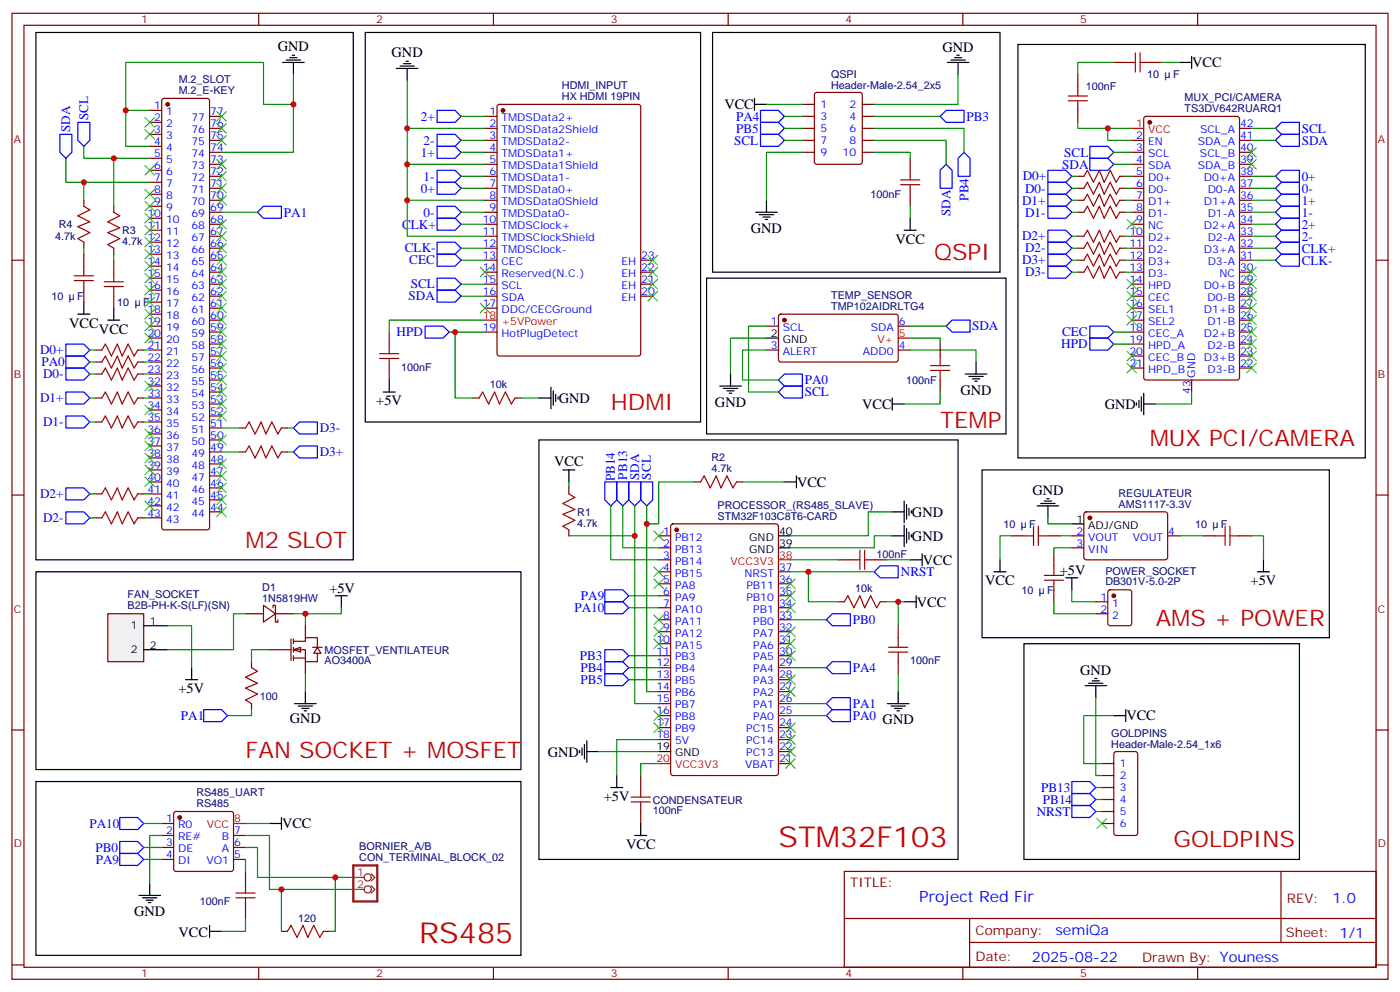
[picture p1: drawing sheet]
<svg xmlns="http://www.w3.org/2000/svg" width="412mm" height="292mm" viewBox="0 0 412 292" stroke-linecap="round" stroke-linejoin="round" font-family="sans-serif">
<defs><g id="words">
<g font-size="8.5" fill="#c00">
<text x="229.3" y="249.4">STM32F103</text>
<text x="123.5" y="277.7">RS485</text>
</g>
<g font-size="6.7" fill="#c00">
<text x="275.2" y="76.6">QSPI</text>
<text x="179.9" y="120.7">HDMI</text>
<text x="276.9" y="126">TEMP</text>
<text x="338.7" y="131.3">MUX PCI/CAMERA</text>
<text x="72.3" y="161.3">M2 SLOT</text>
<text x="340.4" y="184.2">AMS + POWER</text>
<text x="72.3" y="223">FAN SOCKET + MOSFET</text>
<text x="345.7" y="249.4">GOLDPINS</text>
</g>
<text font-size="4.6" fill="#00f" x="270.8" y="265.5">Project Red Fir</text>
<g font-size="4.2">
<text x="81.8" y="15.1">GND</text>
<text x="115.4" y="16.9">GND</text>
<text x="277.6" y="15.2">GND</text>
<text x="351.2" y="19.8">VCC</text>
<text x="213.4" y="32.2">VCC</text>
<text x="221.2" y="68.6">GND</text>
<text x="263.8" y="71.8">VCC</text>
<text x="20.3" y="96.4">VCC</text>
<text x="29.2" y="98.2">VCC</text>
<text x="110.8" y="119.3">+5V</text>
<text x="164.6" y="118.6">GND</text>
<text x="210.6" y="119.8">GND</text>
<text x="282.9" y="116.2">GND</text>
<text x="253.9" y="120.3">VCC</text>
<text x="325.4" y="120.3">GND</text>
<text x="163.2" y="137.2">VCC</text>
<text x="234.8" y="143.3">VCC</text>
<text x="304.1" y="145.7">GND</text>
<text x="268.6" y="152.1">GND</text>
<text x="268.6" y="159.1">GND</text>
<text x="271.8" y="166.2">VCC</text>
<text x="290.2" y="172.3">VCC</text>
<text x="312.2" y="169.4">+5V</text>
<text x="368.4" y="172.3">+5V</text>
<text x="97" y="174.7">+5V</text>
<text x="270.1" y="178.5">VCC</text>
<text x="318.2" y="198.6">GND</text>
<text x="52.6" y="204.1">+5V</text>
<text x="85.4" y="212.8">GND</text>
<text x="260" y="213.2">GND</text>
<text x="331.8" y="212.1">VCC</text>
<text x="161.4" y="222.7">GND</text>
<text x="177.9" y="235.8">+5V</text>
<text x="83.1" y="243.8">VCC</text>
<text x="184.5" y="249.9">VCC</text>
<text x="39.5" y="269.7">GND</text>
<text x="52.5" y="275.7">VCC</text>
</g>
<g font-size="4.2" fill="#00f">
<text x="392.5" y="265.8">1.0</text>
<text x="310.9" y="275.3">semiQa</text>
<text x="304" y="283.1">2025-08-22</text>
</g>
<g font-size="3.9" fill="#00f">
<text x="26" y="35.4" transform="rotate(-90 26 35.4)">SCL</text>
<text x="124" y="35.5">2+</text>
<text x="216.8" y="35.5">PA4</text>
<text x="284.7" y="35.5">PB3</text>
<text x="20.7" y="38.9" transform="rotate(-90 20.7 38.9)">SDA</text>
<text x="216.8" y="39.1">PB5</text>
<text x="383.5" y="39">SCL</text>
<text x="124" y="46.1">1+</text>
<text x="124.8" y="42.6">2-</text>
<text x="216.2" y="42.6">SCL</text>
<text x="313.5" y="46.1">SCL</text>
<text x="383.4" y="42.6">SDA</text>
<text x="124.8" y="53.2">1-</text>
<text x="301.3" y="53.1">D0+</text>
<text x="312.9" y="49.6">SDA</text>
<text x="383.4" y="53.2">0+</text>
<text x="124" y="56.7">0+</text>
<text x="285.3" y="59.1" transform="rotate(-90 285.3 59.1)">PB4</text>
<text x="302" y="56.7">D0-</text>
<text x="383.5" y="56.7">0-</text>
<text x="83.6" y="63.8">PA1</text>
<text x="124.8" y="63.7">0-</text>
<text x="280" y="63.7" transform="rotate(-90 280 63.7)">SDA</text>
<text x="301.1" y="60.2">D1+</text>
<text x="302" y="63.7">D1-</text>
<text x="383.4" y="60.2">1+</text>
<text x="383.5" y="63.8">1-</text>
<text x="118.4" y="67.3">CLK+</text>
<text x="301.1" y="70.8">D2+</text>
<text x="383.4" y="67.3">2+</text>
<text x="383.5" y="70.8">2-</text>
<text x="119.3" y="74.3">CLK-</text>
<text x="120.6" y="77.8">CEC</text>
<text x="301.1" y="77.8">D3+</text>
<text x="302" y="74.3">D2-</text>
<text x="383.4" y="74.3">CLK+</text>
<text x="383.5" y="77.9">CLK-</text>
<text x="302" y="81.4">D3-</text>
<text x="120.3" y="88.4">SDA</text>
<text x="121" y="84.9">SCL</text>
<text x="116.8" y="99">HPD</text>
<text x="286.4" y="97.3">SDA</text>
<text x="312.8" y="99">CEC</text>
<text x="11.8" y="104.3">D0+</text>
<text x="12.2" y="107.8">PA0</text>
<text x="312.6" y="102.5">HPD</text>
<text x="12.7" y="111.4">D0-</text>
<text x="237.1" y="113.1">PA0</text>
<text x="11.8" y="118.4">D1+</text>
<text x="237.1" y="116.6">SCL</text>
<text x="12.7" y="125.5">D1-</text>
<text x="94.2" y="127.3">D3-</text>
<text x="94.2" y="134.3">D3+</text>
<text x="181.1" y="141.7" transform="rotate(-90 181.1 141.7)">PB14</text>
<text x="184.8" y="141.1" transform="rotate(-90 184.8 141.1)">PB13</text>
<text x="188.2" y="141.2" transform="rotate(-90 188.2 141.2)">SDA</text>
<text x="191.7" y="141.1" transform="rotate(-90 191.7 141.1)">SCL</text>
<text x="11.8" y="146.6">D2+</text>
<text x="12.7" y="153.7">D2-</text>
<text x="265.4" y="169.6">NRST</text>
<text x="171.1" y="176.6">PA9</text>
<text x="169.2" y="180.2">PA10</text>
<text x="251.2" y="183.7">PB0</text>
<text x="170.8" y="194.3">PB3</text>
<text x="171" y="197.8">PB4</text>
<text x="251.2" y="197.8">PA4</text>
<text x="171" y="201.3">PB5</text>
<text x="251.2" y="208.5">PA1</text>
<text x="53.3" y="211.9">PA1</text>
<text x="251.2" y="211.9">PA0</text>
<text x="306.7" y="233.1">PB13</text>
<text x="307.2" y="236.6">PB14</text>
<text x="26.3" y="243.7">PA10</text>
<text x="305.4" y="240.1">NRST</text>
<text x="28.1" y="250.7">PB0</text>
<text x="28.2" y="254.2">PA9</text>
</g>
<g font-size="3.9" fill="#800">
<text x="250.5" y="261.1">TITLE:</text>
<text x="379.1" y="265.8">REV:</text>
<text x="287.4" y="275.3">Company:</text>
<text x="378.7" y="275.9">Sheet: 1/1</text>
<text x="287.4" y="283">Date:</text>
<text x="336.4" y="283.1">Drawn By: Youness</text>
</g>
<g font-size="3.2" fill="#800">
<text x="41.6" y="6.9">1</text>
<text x="110.8" y="6.9">2</text>
<text x="179.9" y="6.9">3</text>
<text x="249.1" y="6.9">4</text>
<text x="318.2" y="6.9">5</text>
<text x="4.1" y="42">A</text>
<text x="405.9" y="42">A</text>
<text x="4.1" y="111.2">B</text>
<text x="405.9" y="111.2">B</text>
<text x="4.1" y="180.3">C</text>
<text x="405.9" y="180.3">C</text>
<text x="4.1" y="249.4">D</text>
<text x="405.9" y="249.4">D</text>
<text x="41.6" y="287.7">1</text>
<text x="110.8" y="287.7">2</text>
<text x="179.9" y="287.7">3</text>
<text x="249.1" y="287.7">4</text>
<text x="318.2" y="287.7">5</text>
</g>
<g font-size="3.2" fill="#000080">
<text x="244.8" y="22.9">QSPI</text>
<text x="338" y="23.1">10</text>
<text x="345.5" y="23.1">F</text>
<text x="52.6" y="27.7">M.2_E-KEY</text>
<text x="52.6" y="24.5">M.2_SLOT</text>
<text x="165.5" y="29.5">HX HDMI 19PIN</text>
<text x="165.5" y="26.2">HDMI_INPUT</text>
<text x="244.8" y="26.1">Header-Male-2.54_2x5</text>
<text x="319.9" y="26.6">100nF</text>
<text x="349" y="29.8">MUX_PCI/CAMERA</text>
<text x="349" y="33">TS3DV642RUARQ1</text>
<text x="256.4" y="58.3">100nF</text>
<text x="16.3" y="70.7">4.7k</text>
<text x="17.3" y="67.2">R4</text>
<text x="36" y="68.9">R3</text>
<text x="36" y="72.1">4.7k</text>
<text x="15.2" y="88.3">10</text>
<text x="22.7" y="88.3">F</text>
<text x="244.8" y="88">TEMP_SENSOR</text>
<text x="34.6" y="90.1">10</text>
<text x="42.1" y="90.1">F</text>
<text x="244.8" y="91.2">TMP102AIDRLTG4</text>
<text x="118.2" y="109.1">100nF</text>
<text x="267" y="113">100nF</text>
<text x="144.3" y="114.3">10k</text>
<text x="209.6" y="135.8">R2</text>
<text x="209.6" y="139">4.7k</text>
<text x="211.4" y="149.7">PROCESSOR_(RS485_SLAVE)</text>
<text x="329.5" y="149.4">AMS1117-3.3V</text>
<text x="329.5" y="146.2">REGULATEUR</text>
<text x="170" y="155">4.7k</text>
<text x="170" y="151.8">R1</text>
<text x="211.4" y="152.9">STM32F103C8T6-CARD</text>
<text x="295.6" y="155.3">10</text>
<text x="303.2" y="155.3">F</text>
<text x="352.1" y="155.3">10</text>
<text x="359.6" y="155.3">F</text>
<text x="258.2" y="164.2">100nF</text>
<text x="77.3" y="173.9">D1</text>
<text x="325.6" y="172.3">DB301V-5.0-2P</text>
<text x="325.6" y="169.1">POWER_SOCKET</text>
<text x="37.6" y="179.4">B2B-PH-K-S(LF)(SN)</text>
<text x="37.6" y="176.2">FAN_SOCKET</text>
<text x="77.3" y="177.1">1N5819HW</text>
<text x="251.9" y="174.3">10k</text>
<text x="300.9" y="174.7">10</text>
<text x="308.5" y="174.7">F</text>
<text x="95.6" y="195.6">AO3400A</text>
<text x="95.6" y="192.4">MOSFET_VENTILATEUR</text>
<text x="268.1" y="195.5">100nF</text>
<text x="76.6" y="206.2">100</text>
<text x="327.4" y="220.2">Header-Male-2.54_1x6</text>
<text x="327.4" y="216.9">GOLDPINS</text>
<text x="57.8" y="237.6">RS485</text>
<text x="57.8" y="234.4">RS485_UART</text>
<text x="192.3" y="239.6">100nF</text>
<text x="192.3" y="236.5">CONDENSATEUR</text>
<text x="105.8" y="250.2">BORNIER_A/B</text>
<text x="105.8" y="253.5">CON_TERMINAL_BLOCK_02</text>
<text x="58.8" y="266.5">100nF</text>
<text x="87.9" y="271.3">120</text>
</g>
<g font-size="3.2" fill="#00f">
<text x="45.4" y="32.1">1</text>
<text x="45.4" y="35.7">2</text>
<text x="48.9" y="33.9">1</text>
<text x="56.4" y="35.7">77</text>
<text x="61.9" y="33.9">77</text>
<text x="144.2" y="33.9">1</text>
<text x="147.7" y="35.7">TMDSData2+</text>
<text x="241.7" y="35.3">3</text>
<text x="241.7" y="31.8">1</text>
<text x="250.2" y="35.3">4</text>
<text x="250.2" y="31.8">2</text>
<text x="45.4" y="39.2">3</text>
<text x="48.9" y="37.4">2</text>
<text x="48.9" y="41">3</text>
<text x="56.4" y="39.2">76</text>
<text x="61.9" y="41">75</text>
<text x="61.9" y="37.4">76</text>
<text x="144.2" y="41">3</text>
<text x="144.2" y="37.4">2</text>
<text x="147.7" y="39.2">TMDSData2Shield</text>
<text x="241.7" y="38.8">5</text>
<text x="250.2" y="38.8">6</text>
<text x="334.7" y="41">2</text>
<text x="353.5" y="39.2">SCL_A</text>
<text x="365.3" y="41">41</text>
<text x="365.3" y="37.4">42</text>
<text x="45.4" y="42.7">4</text>
<text x="45.4" y="46.2">5</text>
<text x="48.9" y="44.5">4</text>
<text x="56.4" y="46.2">74</text>
<text x="56.4" y="42.7">75</text>
<text x="61.9" y="44.5">74</text>
<text x="144.2" y="44.5">4</text>
<text x="147.7" y="46.2">TMDSData1+</text>
<text x="147.7" y="42.7">TMDSData2-</text>
<text x="241.7" y="45.9">9</text>
<text x="241.7" y="42.4">7</text>
<text x="248.2" y="45.9">10</text>
<text x="250.2" y="42.4">8</text>
<text x="334.7" y="44.5">3</text>
<text x="338.2" y="42.7">EN</text>
<text x="338.2" y="46.2">SCL</text>
<text x="352.9" y="42.7">SDA_A</text>
<text x="353.5" y="46.2">SCL_B</text>
<text x="365.3" y="44.5">40</text>
<text x="45.4" y="49.8">6</text>
<text x="45.4" y="53.3">7</text>
<text x="48.9" y="48">5</text>
<text x="48.9" y="51.5">6</text>
<text x="56.4" y="53.3">72</text>
<text x="56.4" y="49.8">73</text>
<text x="61.9" y="51.5">72</text>
<text x="61.9" y="48">73</text>
<text x="144.2" y="51.5">6</text>
<text x="144.2" y="48">5</text>
<text x="147.7" y="53.3">TMDSData1-</text>
<text x="147.7" y="49.8">TMDSData1Shield</text>
<text x="334.7" y="48">4</text>
<text x="334.7" y="51.5">5</text>
<text x="338.2" y="49.8">SDA</text>
<text x="338.2" y="53.3">D0+</text>
<text x="352.8" y="49.8">SDA_B</text>
<text x="354.6" y="53.3">D0+A</text>
<text x="365.3" y="51.5">38</text>
<text x="365.3" y="48">39</text>
<text x="45.4" y="56.8">8</text>
<text x="48.9" y="55.1">7</text>
<text x="48.9" y="58.6">8</text>
<text x="56.4" y="56.8">71</text>
<text x="61.9" y="58.6">70</text>
<text x="61.9" y="55.1">71</text>
<text x="144.2" y="58.6">8</text>
<text x="144.2" y="55.1">7</text>
<text x="147.7" y="56.8">TMDSData0+</text>
<text x="334.7" y="55.1">6</text>
<text x="334.7" y="58.6">7</text>
<text x="338.2" y="56.8">D0-</text>
<text x="355.7" y="56.8">D0-A</text>
<text x="365.3" y="58.6">36</text>
<text x="365.3" y="55.1">37</text>
<text x="43.4" y="63.9">10</text>
<text x="45.4" y="60.4">9</text>
<text x="48.9" y="62.1">9</text>
<text x="48.9" y="65.7">10</text>
<text x="56.4" y="63.9">69</text>
<text x="56.4" y="60.4">70</text>
<text x="61.9" y="65.7">68</text>
<text x="61.9" y="62.1">69</text>
<text x="142.2" y="65.7">10</text>
<text x="144.2" y="62.1">9</text>
<text x="147.7" y="63.9">TMDSData0-</text>
<text x="147.7" y="60.4">TMDSData0Shield</text>
<text x="334.7" y="62.1">8</text>
<text x="334.7" y="65.7">9</text>
<text x="338.2" y="60.4">D1+</text>
<text x="338.2" y="63.9">D1-</text>
<text x="354.6" y="60.4">D1+A</text>
<text x="355.7" y="63.9">D1-A</text>
<text x="365.3" y="65.7">34</text>
<text x="365.3" y="62.1">35</text>
<text x="43.4" y="67.4">11</text>
<text x="43.4" y="70.9">12</text>
<text x="48.9" y="69.2">11</text>
<text x="56.4" y="70.9">67</text>
<text x="56.4" y="67.4">68</text>
<text x="61.9" y="69.2">67</text>
<text x="142.2" y="69.2">11</text>
<text x="147.7" y="70.9">TMDSClockShield</text>
<text x="147.7" y="67.4">TMDSClock+</text>
<text x="332.7" y="69.2">10</text>
<text x="338.2" y="67.4">NC</text>
<text x="338.2" y="70.9">D2+</text>
<text x="354.6" y="67.4">D2+A</text>
<text x="355.7" y="70.9">D2-A</text>
<text x="365.3" y="69.2">33</text>
<text x="43.4" y="74.5">13</text>
<text x="43.4" y="78">14</text>
<text x="48.9" y="72.7">12</text>
<text x="48.9" y="76.2">13</text>
<text x="56.4" y="78">65</text>
<text x="56.4" y="74.5">66</text>
<text x="61.9" y="76.2">65</text>
<text x="61.9" y="72.7">66</text>
<text x="142.2" y="76.2">13</text>
<text x="142.2" y="72.7">12</text>
<text x="147.7" y="78">CEC</text>
<text x="147.7" y="74.5">TMDSClock-</text>
<text x="183" y="78">EH</text>
<text x="188.9" y="76.2">23</text>
<text x="332.7" y="72.7">11</text>
<text x="332.7" y="76.2">12</text>
<text x="338.2" y="74.5">D2-</text>
<text x="338.2" y="78">D3+</text>
<text x="354.6" y="74.5">D3+A</text>
<text x="355.7" y="78">D3-A</text>
<text x="365.3" y="76.2">31</text>
<text x="365.3" y="72.7">32</text>
<text x="43.4" y="81.5">15</text>
<text x="48.9" y="79.8">14</text>
<text x="48.9" y="83.3">15</text>
<text x="56.4" y="81.5">64</text>
<text x="61.9" y="83.3">63</text>
<text x="61.9" y="79.8">64</text>
<text x="142.2" y="83.3">15</text>
<text x="142.2" y="79.8">14</text>
<text x="147.7" y="81.5">Reserved(N.C.)</text>
<text x="183" y="81.5">EH</text>
<text x="188.9" y="83.3">21</text>
<text x="188.9" y="79.8">22</text>
<text x="332.7" y="79.8">13</text>
<text x="332.7" y="83.3">14</text>
<text x="338.2" y="81.5">D3-</text>
<text x="359.2" y="81.5">NC</text>
<text x="365.3" y="83.3">29</text>
<text x="365.3" y="79.8">30</text>
<text x="43.4" y="85.1">16</text>
<text x="43.4" y="88.6">17</text>
<text x="48.9" y="86.8">16</text>
<text x="56.4" y="88.6">62</text>
<text x="56.4" y="85.1">63</text>
<text x="61.9" y="86.8">62</text>
<text x="142.2" y="86.8">16</text>
<text x="147.7" y="88.6">SDA</text>
<text x="147.7" y="85.1">SCL</text>
<text x="183" y="88.6">EH</text>
<text x="183" y="85.1">EH</text>
<text x="188.9" y="86.8">20</text>
<text x="332.7" y="86.8">15</text>
<text x="338.2" y="85.1">HPD</text>
<text x="338.2" y="88.6">CEC</text>
<text x="354.6" y="85.1">D0+B</text>
<text x="355.7" y="88.6">D0-B</text>
<text x="365.3" y="86.8">28</text>
<text x="43.4" y="92.1">18</text>
<text x="43.4" y="95.6">19</text>
<text x="48.9" y="90.3">17</text>
<text x="48.9" y="93.9">18</text>
<text x="56.4" y="95.6">60</text>
<text x="56.4" y="92.1">61</text>
<text x="61.9" y="93.9">60</text>
<text x="61.9" y="90.3">61</text>
<text x="142.2" y="90.3">17</text>
<text x="147.7" y="92.1">DDC/CECGround</text>
<text x="227.1" y="95.6">1</text>
<text x="264.8" y="95.6">6</text>
<text x="332.7" y="90.3">16</text>
<text x="332.7" y="93.9">17</text>
<text x="338.2" y="92.1">SEL1</text>
<text x="338.2" y="95.6">SEL2</text>
<text x="354.6" y="92.1">D1+B</text>
<text x="355.7" y="95.6">D1-B</text>
<text x="365.3" y="93.9">26</text>
<text x="365.3" y="90.3">27</text>
<text x="43.4" y="99.2">20</text>
<text x="48.9" y="97.4">19</text>
<text x="48.9" y="100.9">20</text>
<text x="56.4" y="99.2">59</text>
<text x="61.9" y="100.9">58</text>
<text x="61.9" y="97.4">59</text>
<text x="142.2" y="97.4">19</text>
<text x="147.7" y="99.2">HotPlugDetect</text>
<text x="230.6" y="97.4">SCL</text>
<text x="256.5" y="97.4">SDA</text>
<text x="332.7" y="97.4">18</text>
<text x="332.7" y="100.9">19</text>
<text x="338.2" y="99.2">CEC_A</text>
<text x="354.6" y="99.2">D2+B</text>
<text x="365.3" y="100.9">24</text>
<text x="365.3" y="97.4">25</text>
<text x="43.4" y="102.7">21</text>
<text x="43.4" y="106.2">22</text>
<text x="48.9" y="104.5">21</text>
<text x="48.9" y="108">22</text>
<text x="56.4" y="106.2">57</text>
<text x="56.4" y="102.7">58</text>
<text x="61.9" y="108">56</text>
<text x="61.9" y="104.5">57</text>
<text x="227.1" y="102.7">3</text>
<text x="230.6" y="104.5">ALERT</text>
<text x="254.2" y="104.5">ADD0</text>
<text x="264.8" y="102.7">4</text>
<text x="332.7" y="104.5">20</text>
<text x="332.7" y="108">21</text>
<text x="338.2" y="102.7">HPD_A</text>
<text x="338.2" y="106.2">CEC_B</text>
<text x="354.6" y="106.2">D3+B</text>
<text x="355.7" y="102.7">D2-B</text>
<text x="365.3" y="108">22</text>
<text x="365.3" y="104.5">23</text>
<text x="43.4" y="109.7">23</text>
<text x="43.4" y="113.3">32</text>
<text x="48.9" y="111.5">23</text>
<text x="56.4" y="113.3">55</text>
<text x="56.4" y="109.7">56</text>
<text x="61.9" y="111.5">55</text>
<text x="338.2" y="109.7">HPD_B</text>
<text x="352.1" y="111.2" transform="rotate(-90 352.1 111.2)">GND</text>
<text x="355.7" y="109.7">D3-B</text>
<text x="43.4" y="116.8">33</text>
<text x="48.9" y="115">32</text>
<text x="48.9" y="118.6">33</text>
<text x="56.4" y="116.8">54</text>
<text x="61.9" y="118.6">53</text>
<text x="61.9" y="115">54</text>
<text x="350.7" y="115.9" transform="rotate(-90 350.7 115.9)">43</text>
<text x="43.4" y="120.3">34</text>
<text x="43.4" y="123.9">35</text>
<text x="48.9" y="122.1">34</text>
<text x="48.9" y="125.6">35</text>
<text x="56.4" y="123.9">52</text>
<text x="56.4" y="120.3">53</text>
<text x="61.9" y="125.6">51</text>
<text x="61.9" y="122.1">52</text>
<text x="43.4" y="127.4">36</text>
<text x="43.4" y="130.9">37</text>
<text x="48.9" y="129.2">36</text>
<text x="56.4" y="130.9">50</text>
<text x="56.4" y="127.4">51</text>
<text x="61.9" y="129.2">50</text>
<text x="43.4" y="134.4">38</text>
<text x="43.4" y="138">39</text>
<text x="48.9" y="132.7">37</text>
<text x="48.9" y="136.2">38</text>
<text x="56.4" y="138">48</text>
<text x="56.4" y="134.4">49</text>
<text x="61.9" y="136.2">48</text>
<text x="61.9" y="132.7">49</text>
<text x="43.4" y="141.5">40</text>
<text x="48.9" y="139.7">39</text>
<text x="48.9" y="143.3">40</text>
<text x="56.4" y="141.5">47</text>
<text x="61.9" y="143.3">46</text>
<text x="61.9" y="139.7">47</text>
<text x="43.4" y="145">41</text>
<text x="43.4" y="148.6">42</text>
<text x="48.9" y="146.8">41</text>
<text x="56.4" y="148.6">45</text>
<text x="56.4" y="145">46</text>
<text x="61.9" y="146.8">45</text>
<text x="43.4" y="152.1">43</text>
<text x="48.9" y="150.3">42</text>
<text x="48.9" y="153.8">43</text>
<text x="56.4" y="152.1">44</text>
<text x="61.9" y="150.3">44</text>
<text x="195.4" y="157.4">1</text>
<text x="195.4" y="160.9">2</text>
<text x="198.9" y="159.1">PB12</text>
<text x="317.1" y="157.4">2</text>
<text x="317.1" y="160.9">3</text>
<text x="320.6" y="159.1">VOUT</text>
<text x="333.7" y="159.1">VOUT</text>
<text x="344.1" y="157.4">4</text>
<text x="195.4" y="164.4">3</text>
<text x="195.4" y="168">4</text>
<text x="198.9" y="162.7">PB13</text>
<text x="198.9" y="166.2">PB14</text>
<text x="229.5" y="168">37</text>
<text x="320.6" y="162.7">VIN</text>
<text x="195.4" y="171.5">5</text>
<text x="198.9" y="169.7">PB15</text>
<text x="198.9" y="173.2">PA8</text>
<text x="219.3" y="169.7">NRST</text>
<text x="219.9" y="173.2">PB11</text>
<text x="229.5" y="171.5">36</text>
<text x="195.4" y="175">6</text>
<text x="195.4" y="178.5">7</text>
<text x="198.9" y="176.8">PA9</text>
<text x="219.9" y="176.8">PB10</text>
<text x="229.5" y="178.5">34</text>
<text x="229.5" y="175">35</text>
<text x="324.1" y="176.8">1</text>
<text x="327.6" y="178.5">1</text>
<text x="195.4" y="182.1">8</text>
<text x="195.4" y="185.6">9</text>
<text x="198.9" y="180.3">PA10</text>
<text x="198.9" y="183.8">PA11</text>
<text x="221.9" y="183.8">PB0</text>
<text x="221.9" y="180.3">PB1</text>
<text x="229.5" y="185.6">32</text>
<text x="229.5" y="182.1">33</text>
<text x="324.1" y="180.3">2</text>
<text x="327.6" y="182.1">2</text>
<text x="193.3" y="189.1">10</text>
<text x="198.9" y="187.4">PA12</text>
<text x="198.9" y="190.9">PA15</text>
<text x="221.9" y="190.9">PA6</text>
<text x="221.9" y="187.4">PA7</text>
<text x="229.5" y="189.1">31</text>
<text x="193.3" y="192.7">11</text>
<text x="193.3" y="196.2">12</text>
<text x="198.9" y="194.4">PB3</text>
<text x="198.9" y="197.9">PB4</text>
<text x="221.9" y="197.9">PA4</text>
<text x="221.9" y="194.4">PA5</text>
<text x="229.5" y="196.2">29</text>
<text x="229.5" y="192.7">30</text>
<text x="193.3" y="199.7">13</text>
<text x="193.3" y="203.2">14</text>
<text x="198.9" y="201.5">PB5</text>
<text x="221.9" y="201.5">PA3</text>
<text x="229.5" y="203.2">27</text>
<text x="229.5" y="199.7">28</text>
<text x="193.3" y="206.8">15</text>
<text x="198.9" y="205">PB6</text>
<text x="198.9" y="208.5">PB7</text>
<text x="221.9" y="208.5">PA1</text>
<text x="221.9" y="205">PA2</text>
<text x="229.5" y="206.8">26</text>
<text x="193.3" y="210.3">16</text>
<text x="193.3" y="213.8">17</text>
<text x="198.9" y="212.1">PB8</text>
<text x="198.9" y="215.6">PB9</text>
<text x="219.8" y="215.6">PC15</text>
<text x="221.9" y="212.1">PA0</text>
<text x="229.5" y="213.8">24</text>
<text x="229.5" y="210.3">25</text>
<text x="193.3" y="217.3">18</text>
<text x="198.9" y="219.1">5V</text>
<text x="219.8" y="219.1">PC14</text>
<text x="229.5" y="220.9">22</text>
<text x="229.5" y="217.3">23</text>
<text x="219.5" y="226.2">VBAT</text>
<text x="219.8" y="222.6">PC13</text>
<text x="229.5" y="224.4">21</text>
<text x="329.8" y="225.8">1</text>
<text x="329.8" y="229.3">2</text>
<text x="329.8" y="232.9">3</text>
<text x="329.8" y="236.4">4</text>
<text x="329.8" y="239.9">5</text>
<text x="49" y="242">1</text>
<text x="49" y="245.6">2</text>
<text x="52.5" y="243.8">R0</text>
<text x="69" y="245.6">7</text>
<text x="329.8" y="243.5">6</text>
<text x="49" y="249.1">3</text>
<text x="52.5" y="247.3">RE#</text>
<text x="52.5" y="250.9">DE</text>
<text x="65.3" y="247.3">B</text>
<text x="65.3" y="250.9">A</text>
<text x="69" y="249.1">6</text>
<text x="49" y="252.6">4</text>
<text x="52.5" y="254.4">DI</text>
<text x="60.8" y="254.4">VO1</text>
<text x="69" y="252.6">5</text>
</g>
<g font-size="3.2" fill="#f00">
<text x="334.7" y="37.4">1</text>
<text x="338.2" y="39.2">VCC</text>
<text x="142.2" y="93.9">18</text>
<text x="147.7" y="95.6">+5VPower</text>
<text x="258.5" y="100.9">V+</text>
<text x="264.8" y="99.2">5</text>
<text x="215.2" y="166.2">VCC3V3</text>
<text x="229.5" y="164.4">38</text>
<text x="193.3" y="224.4">20</text>
<text x="198.9" y="226.2">VCC3V3</text>
<text x="60.9" y="243.8">VCC</text>
<text x="69" y="242">8</text>
</g>
<g font-size="3.2">
<text x="227.1" y="99.2">2</text>
<text x="230.6" y="100.9">GND</text>
<text x="317.1" y="153.8">1</text>
<text x="320.6" y="155.6">ADJ/GND</text>
<text x="220.7" y="159.1">GND</text>
<text x="229.5" y="160.9">39</text>
<text x="229.5" y="157.4">40</text>
<text x="220.7" y="162.7">GND</text>
<text x="38.6" y="185.2">1</text>
<text x="44.1" y="183.8">1</text>
<text x="44.1" y="190.9">2</text>
<text x="38.6" y="192.3">2</text>
<text x="193.3" y="220.9">19</text>
<text x="198.9" y="222.6">GND</text>
</g>
<g font-size="3.2" fill="#8d2323">
<text x="105.2" y="257.9">1</text>
<text x="105.2" y="261.4">2</text>
</g>
</g></defs>
<g fill="none" stroke="#870000" stroke-width=".35">
<path d="M3.5 3.9h405.4v284.4h-405.4zM7.1 7.4h398.2v277.3h-398.2zM76.2 3.9v3.5M145.3 3.9v3.5M214.5 3.9v3.5M283.6 3.9v3.5M352.8 3.9v3.5M44.1 32.5h3.5M44.1 36h3.5M44.1 39.5h3.5M47.9 29.2l.4-.2h12.7l.5 .2 .2 .5v125.6l-.2 .5-.5 .2h-12.7l-.5-.3-.2-.4v-125.6zM61.7 37.8h3.6"/>
<path d="M61.7 34.3h3.6M142.9 37.8h3.5M142.9 34.3h3.5M146.6 30.9l.5-.2h40.9l.7 .5v72.9l-.4 .7h-41.2l-.6-.5-.1-72.9zM236.4 37.8h3.5M236.4 34.3h3.5M236.4 30.7h3.5M240.1 27.4l.5-.2h12.7l.6 .4 .1 20.1-.5 .6-12.9 .1-.7-.5v-20zM254 37.8h3.5M254 34.3h3.5M254 30.7h3.5M337.1 34.5l.5-.2h26.8l.7 .4v76.5l-.4 .6-27.1 .1-.6-.5-.1-76.4z"/>
<path d="M365.1 37.8h3.6M44.1 43.1h3.5M44.1 46.6h3.5M44.1 50.1h3.5M44.1 53.7h3.5M44.1 57.2h3.5M61.7 58.9h3.6M61.7 55.4h3.6M61.7 51.9h3.6M61.7 48.4h3.6M61.7 44.8h3.6M61.7 41.3h3.6"/>
<path d="M142.9 58.9h3.5M142.9 55.4h3.5M142.9 51.9h3.5M142.9 48.4h3.5M142.9 44.8h3.5M142.9 41.3h3.5M236.4 44.8h3.5M236.4 41.3h3.5M254 44.8h3.5M254 41.3h3.5M333.4 58.9h3.5M333.4 55.4h3.5"/>
<path d="M333.4 51.9h3.5M333.4 48.4h3.5M333.4 44.8h3.5M333.4 41.3h3.5M365.1 58.9h3.6M365.1 55.4h3.6M365.1 51.9h3.6M365.1 48.4h3.6M365.1 44.8h3.6M365.1 41.3h3.6M3.5 76.6h3.6M44.1 60.7h3.5"/>
<path d="M44.1 64.2h3.5M44.1 67.8h3.5M44.1 71.3h3.5M44.1 74.8h3.5M44.1 78.4h3.5M61.7 76.6h3.6M61.7 73.1h3.6M61.7 69.5h3.6M61.7 66h3.6M61.7 62.5h3.6M142.9 76.6h3.5M142.9 73.1h3.5"/>
<path d="M142.9 69.5h3.5M142.9 66h3.5M142.9 62.5h3.5M188.7 76.6h3.6M333.4 76.6h3.5M333.4 73.1h3.5M333.4 69.5h3.5M333.4 66h3.5M333.4 62.5h3.5M365.1 76.6h3.6M365.1 73.1h3.6M365.1 69.5h3.6"/>
<path d="M365.1 66h3.6M365.1 62.5h3.6M405.3 76.6h3.6M44.1 81.9h3.5M44.1 85.4h3.5M44.1 88.9h3.5M44.1 92.5h3.5M44.1 96h3.5M44.1 99.5h3.5M61.7 97.8h3.6M61.7 94.2h3.6M61.7 90.7h3.6"/>
<path d="M61.7 87.2h3.6M61.7 83.6h3.6M61.7 80.1h3.6M142.9 97.8h3.5M142.9 90.7h3.5M142.9 87.2h3.5M142.9 83.6h3.5M142.9 80.1h3.5M188.7 87.2h3.6M188.7 83.6h3.6M188.7 80.1h3.6M225.8 96h3.5"/>
<path d="M229.5 92.7l.5-.2h34.2l.4 .7-.1 12.9-.6 .5-34.2-.1-.4-.6v-12.7zM264.6 96h3.5M333.4 97.8h3.5M333.4 94.2h3.5M333.4 90.7h3.5M333.4 87.2h3.5M333.4 83.6h3.5M333.4 80.1h3.5M365.1 97.8h3.6M365.1 94.2h3.6M365.1 90.7h3.6M365.1 87.2h3.6"/>
<path d="M365.1 83.6h3.6M365.1 80.1h3.6M44.1 103h3.5M44.1 106.6h3.5M44.1 110.1h3.5M44.1 113.6h3.5M44.1 117.2h3.5M61.7 118.9h3.6M61.7 115.4h3.6M61.7 111.9h3.6M61.7 108.3h3.6M61.7 104.8h3.6"/>
<path d="M61.7 101.3h3.6M225.8 103h3.5M264.6 103h3.5M333.4 108.3h3.5M333.4 104.8h3.5M333.4 101.3h3.5M351 111.9v3.5M365.1 108.3h3.6M365.1 104.8h3.6M365.1 101.3h3.6M44.1 120.7h3.5M44.1 124.2h3.5"/>
<path d="M44.1 127.7h3.5M44.1 131.3h3.5M44.1 134.8h3.5M44.1 138.3h3.5M61.7 136.6h3.6M61.7 133h3.6M61.7 129.5h3.6M61.7 126h3.6M61.7 122.4h3.6M3.5 145.7h3.6M44.1 141.9h3.5M44.1 145.4h3.5"/>
<path d="M44.1 148.9h3.5M44.1 152.4h3.5M61.7 150.7h3.6M61.7 147.1h3.6M61.7 143.6h3.6M61.7 140.1h3.6M194 157.7h3.6M197.8 154.4l.5-.2h30.3l.7 .4v73l-.5 .6-30.5 .1-.7-.5v-72.9zM405.3 145.7h3.6M194 161.3h3.6M194 164.8h3.6M194 168.3h3.6"/>
<path d="M194 171.8h3.6M194 175.4h3.6M194 178.9h3.6M229.3 168.3h3.5M229.3 171.8h3.5M229.3 175.4h3.5M229.3 178.9h3.5M322.8 177.1h3.5M326.6 173.8l.4-.2h5.7l.6 .4 .1 9.5-.5 .6-5.9 .1-.6-.5-.1-9.4zM194 182.4h3.6M194 185.9h3.6M194 189.5h3.6"/>
<path d="M194 193h3.6M194 196.5h3.6M229.3 182.4h3.5M229.3 185.9h3.5M229.3 189.5h3.5M229.3 193h3.5M229.3 196.5h3.5M322.8 180.7h3.5M3.5 214.9h3.6M194 200.1h3.6M194 203.6h3.6M194 207.1h3.6"/>
<path d="M194 210.6h3.6M194 214.2h3.6M194 217.7h3.6M229.3 200.1h3.5M229.3 203.6h3.5M229.3 207.1h3.5M229.3 210.6h3.5M229.3 214.2h3.5M229.3 217.7h3.5M405.3 214.9h3.6M51.4 239.1l.5-.2h16.2l.5 .2 .2 .5v16.2l-.2 .5-.5 .2h-16.2l-.5-.2-.2-.5v-16.2zM229.3 224.8h3.5"/>
<path d="M229.3 221.2h3.5M324.6 224.8h3.5M324.6 228.3h3.5M324.6 231.8h3.5M324.6 235.3h3.5M324.6 238.9h3.5M328.3 221.4l.5-.2h5.6l.7 .5v23.5l-.4 .7h-5.9l-.7-.4v-23.6zM47.6 242.4h3.6M47.6 245.9h3.6M47.6 249.4h3.6M47.6 253h3.6M68.8 245.9h3.5"/>
<path d="M68.8 249.4h3.5M68.8 253h3.5M248.7 256.5h156.6v28.2h-156.6zM324.6 242.4h3.5M377.3 256.5v20.9M248.7 270.4h156.5M285.6 277.4h119.6M285.6 270.4v14.1M3.5 284h3.6M76.2 284.7v3.6M145.3 284.7v3.6M214.5 284.7v3.6"/>
<path d="M283.6 284.7v3.6M352.8 284.7v3.6M405.3 284h3.6"/>
</g>
<g fill="#870000" stroke="#870000" stroke-width=".35">
<circle cx="49.4" cy="30.7" r=".53"/>
<circle cx="148.2" cy="32.5" r=".53"/>
<circle cx="52.9" cy="240.6" r=".53"/>
<circle cx="338.7" cy="36" r=".53"/>
<circle cx="199.3" cy="156" r=".53"/>
<circle cx="328.1" cy="175.4" r=".53"/>
<circle cx="231.1" cy="94.2" r=".53"/>
</g>
<path d="M333.4 37.8h3.5M142.9 94.2h3.5M264.6 99.5h3.5M229.3 164.8h3.5M194 224.8h3.6M68.8 242.4h3.5" fill="none" stroke="#f00" stroke-width=".35"/>
<path d="M225.8 99.5h3.5M229.3 157.7h3.5M229.3 161.3h3.5M194 221.2h3.6" fill="none" stroke="#000" stroke-width=".35"/>
<path d="M31.7 180.7h10.6v14.1h-10.6z" fill="#f0f0f0" stroke="#870000" stroke-width=".35"/>
<path d="M42.3 184.2h7.1M42.3 191.2h7.1" fill="none" stroke="#000" stroke-width=".35"/>
<g fill="#fff" stroke="#870000" stroke-width=".35">
<path d="M86.4 191.2l2.1-.7v1.4z"/>
<path d="M93.5 190.5l1 1.8h-2.1z"/>
</g>
<g fill="none" stroke="#870000" stroke-width=".35">
<path d="M328.1 18.4h3.5M338.7 18.4h3.5M317.5 21.9v3.5M317.5 32.5v3.5M24.7 58.9v1.8M268.1 46.6v3.5M268.1 57.2v3.5M317.5 51.9h1.8M317.5 55.4h1.8M317.5 58.9h1.8M329.8 51.9h1.8M329.8 55.4h1.8"/>
<path d="M329.8 58.9h1.8M24.7 71.3v1.8M24.7 74.8v3.6M33.5 60.7v1.8M33.5 73.1v1.7M33.5 76.6v3.5M317.5 62.5h1.8M317.5 69.5h1.8M317.5 73.1h1.8M317.5 76.6h1.8M329.8 62.5h1.8M329.8 69.5h1.8"/>
<path d="M329.8 73.1h1.8M329.8 76.6h1.8M24.7 85.4v3.5M33.5 87.2v3.5M114.7 97.8v3.5M317.5 80.1h1.8M329.8 80.1h1.8M28.2 117.2h1.8M28.2 103h1.8M28.2 106.6h1.8M28.2 110.1h1.8M40.6 117.2h1.7"/>
<path d="M40.6 103h1.7M40.6 106.6h1.7M40.6 110.1h1.7M114.7 108.3v3.6M139.3 117.2h1.8M151.7 117.2h1.8M276.9 101.3v3.5M276.9 111.9v3.5M28.2 124.2h1.8M40.6 124.2h1.7M70.6 126h1.7M70.6 133h1.7"/>
<path d="M82.9 126h1.8M82.9 133h1.8M28.2 145.4h1.8M28.2 152.4h1.8M40.6 145.4h1.7M40.6 152.4h1.7M167.6 143.6v1.8M167.6 156v1.7M204.6 141.9h1.8M217 141.9h1.7M298.1 157.7h3.5M308.7 157.7h3.5"/>
<path d="M315.7 157.7h3.6M319.5 150.9l.5-.2h23.5l.5 .7-.1 13-.6 .4-23.6-.1-.4-.6v-12.7zM344 157.7h3.5M354.5 157.7h3.6M365.1 157.7h3.6M77.6 178.2l3.5 2.5-3.5 2.4zM80.4 178.9v-.7h.7v4.9h.7v-.7M246.9 177.1h1.8M246.9 164.8h3.6M257.5 164.8h3.6M259.3 177.1h1.8M310.4 163v3.5"/>
<path d="M310.4 173.6v3.5M315.7 161.3h3.6M72.3 180.7h5.3M74.1 194.8v1.7M79.4 191.2h6.3M81.1 180.7h5.3M85.7 188.1v6.3M86.4 188.8h3.6v-1.1h3.5v2.8M86.4 191.2h3.6v3.6h3.5v-2.5M86.4 193.7h3.6M86.4 188.1v1.4M86.4 190.5v1.4"/>
<path d="M86.4 193v1.4M90 184.2v3.5M90 194.8v3.5M92.1 190.5h2.8M264.6 184.2v3.5M264.6 194.8v3.5M74.1 207.1v1.8M188.7 228.3v3.5M188.7 238.9v3.5M72.3 256.5v3.5M72.3 267.1v3.5M82.9 274.1h1.8"/>
<path d="M95.2 274.1h1.8"/>
</g>
<circle cx="321" cy="152.4" r=".53" fill="#870000" stroke="#870000" stroke-width=".35"/>
<g fill="none" stroke="#000" stroke-width=".35">
<path d="M10.6 9.6h93.5v155.2h-93.5zM83.3 18.4h6.3M84.3 17.7h4.2M85.4 17h2.1M86.1 16.3h.7M86.4 18.4v3.5M107.6 9.6h98.8v114.6h-98.8zM117.8 19.4h4.3M118.9 18.7h2.1M119.6 18h.7M209.9 9.6h84.7v70.5h-84.7zM279 18.4h6.4"/>
<path d="M280.1 17.7h4.2M281.2 17h2.1M281.9 16.3h.7M282.2 18.4v3.5M299.9 13.1h102.3v121.7h-102.3zM347.5 18.4h3.5M351 16.6v3.5M116.8 20.1h6.3M119.9 20.1v3.6M222.2 30.7h3.6M222.2 29v3.5M225.8 58.9v3.6"/>
<path d="M222.6 62.5h6.4M223.7 63.2h4.2M224.7 63.9h2.1M225.4 64.6h.7M266.3 67.8h3.6M268.1 64.2v3.6M22.9 92.5h3.6M24.7 88.9v3.6M31.7 94.2h3.6M33.5 90.7v3.5M208.1 81.9h88.2v45.8h-88.2zM112.9 115.4h3.5"/>
<path d="M114.7 111.9v3.5M158.7 117.2h3.6M162.3 114v6.3M163 115v4.3M163.7 116.1v2.1M164.4 116.8v.7M212 113.6h6.4M213.1 114.3h4.2M214.1 115h2.2M214.8 115.7h.7M215.2 110.1v3.5M262.8 118.9h3.5"/>
<path d="M262.8 117.2v3.5M284.3 110.1h6.4M285.4 110.8h4.2M286.5 111.5h2.1M287.2 112.2h.7M287.5 106.6v3.5M334.8 118.6v.7M335.5 117.9v2.1M336.2 116.8v4.2M336.9 118.9h3.5M336.9 115.7v6.4M158.7 129.5h123.5v123.5h-123.5z"/>
<path d="M165.8 138.3h3.5M167.6 138.3v3.6M289.3 138.3h102.3v49.4h-102.3zM231.1 141.9h3.5M234.6 140.1v3.5M262.8 150.7h3.5M262.8 157.7h3.5M266.3 147.5v6.3M266.3 154.6v6.3M267.1 148.6v4.2M267.1 155.6v4.2M267.8 149.6v2.1"/>
<path d="M267.8 156.7v2.1M268.5 150.3v.7M268.5 157.4v.7M305.5 148.9h6.4M306.6 148.2h4.2M307.6 147.5h2.1M308.3 146.8h.7M308.7 148.9v3.5M315.7 154.2h3.6M10.6 168.3h142.9v58.2h-142.9zM98.8 175.4h3.5M100.5 175.4v3.5"/>
<path d="M266.3 177.1h3.6M268.1 164.8h3.5M269.9 175.4v3.5M271.6 163v3.5M292.8 168.3h3.5M294.6 164.8v3.5M314 170.1h3.5M315.7 170.1v3.5M370.4 168.3h3.5M372.2 164.8v3.5M56.4 196.5v3.6M301.6 189.5h81.2v63.5h-81.2z"/>
<path d="M322.4 199.7h.7M54.7 200.1h3.5M86.8 207.1h6.3M87.8 207.8h4.3M88.9 208.5h2.1M89.6 209.2h.7M90 203.6v3.5M172.2 219.1v4.2M172.9 218.1v6.3M261.4 207.1h6.4M262.5 207.8h4.2M263.5 208.5h2.1"/>
<path d="M264.2 209.2h.7M264.6 203.6v3.5M319.6 201.8h6.4M320.7 201.1h4.2M321.7 200.4h2.1M322.8 201.8v3.6M328.1 210.6h3.5M331.6 208.9v3.5M10.6 230h142.9v51.2h-142.9zM170.7 220.9v.7M171.4 220.2v2.1M172.9 221.2h3.5"/>
<path d="M179.9 231.8h3.5M181.7 228.3v3.5M79.4 242.4h3.5M82.9 240.6v3.6M187 245.9h3.5M188.7 242.4v3.5M40.9 263.6h6.4M42 264.3h4.2M43 265h2.2M43.7 265.7h.7M44.1 260v3.6M61.7 274.1h3.6"/>
<path d="M61.7 272.4v3.5"/>
</g>
<g fill="none" stroke="#a10000" stroke-width=".35">
<path d="M331.6 18.4h2.8M334.4 15.6v5.6M335.8 18.4h2.9M335.8 15.6v5.6M314.7 28.3h5.6M314.7 29.7h5.6M317.5 25.4v2.9M317.5 29.7v2.8M265.3 53h5.6M265.3 54.4h5.6M268.1 50.1v2.9M268.1 54.4v2.8"/>
<path d="M319.3 51.9l1-1.8 1.8 3.6 1.7-3.6 1.5 3.6 1.7-3.6 1.8 3.6 1-1.8M319.3 55.4l1-1.7 1.8 3.5 1.7-3.5 1.5 3.5 1.7-3.5 1.8 3.5 1-1.8M319.3 58.9l1-1.7 1.8 3.5 1.7-3.5 1.5 3.5 1.7-3.5 1.8 3.5 1-1.8M24.7 60.7l1.8 1.1-3.6 1.7 3.6 1.8-3.6 1.4 3.6 1.8-3.6 1.7 1.8 1.1M24.7 78.4v2.8M33.5 62.5l1.8 1-3.6 1.8 3.6 1.8-3.6 1.4 3.6 1.7-3.6 1.8 1.8 1.1M319.3 69.5l1-1.7 1.8 3.5 1.7-3.5 1.5 3.5 1.7-3.5 1.8 3.5 1-1.8M319.3 73.1l1-1.8 1.8 3.5 1.7-3.5 1.5 3.5 1.7-3.5 1.8 3.5 1-1.7M319.3 62.5l1-1.8 1.8 3.5 1.7-3.5 1.5 3.5 1.7-3.5 1.8 3.5 1-1.7M319.3 76.6l1-1.8 1.8 3.6 1.7-3.6 1.5 3.6 1.7-3.6 1.8 3.6 1-1.8M21.9 81.2h5.6M21.9 82.6h5.6"/>
<path d="M24.7 82.6v2.8M30.7 82.9h5.6M30.7 84.3h5.6M33.5 80.1v2.8M33.5 84.3v2.9M319.3 80.1l1-1.7 1.8 3.5 1.7-3.5 1.5 3.5 1.7-3.5 1.8 3.5 1-1.8M30 103l1-1.7 1.8 3.5 1.8-3.5 1.4 3.5 1.7-3.5 1.8 3.5 1.1-1.8M30 106.6l1-1.8 1.8 3.5 1.8-3.5 1.4 3.5 1.7-3.5 1.8 3.5 1.1-1.7M30 110.1l1-1.8 1.8 3.6 1.8-3.6 1.4 3.6 1.7-3.6 1.8 3.6 1.1-1.8M30 117.2l1-1.8 1.8 3.5 1.8-3.5 1.4 3.5 1.7-3.5 1.8 3.5 1.1-1.7M111.8 104.1h5.7M111.8 105.5h5.7"/>
<path d="M114.7 101.3v2.8M114.7 105.5v2.8M141.1 117.2l1.1-1.8 1.7 3.5 1.8-3.5 1.4 3.5 1.8-3.5 1.7 3.5 1.1-1.7M274.1 107.6h5.7M274.1 109h5.7M276.9 104.8v2.8M276.9 109v2.9M30 124.2l1-1.8 1.8 3.6 1.8-3.6 1.4 3.6 1.7-3.6 1.8 3.6 1.1-1.8M72.3 126l1.1-1.8 1.7 3.5 1.8-3.5 1.4 3.5 1.8-3.5 1.7 3.5 1.1-1.7M72.3 133l1.1-1.7 1.7 3.5 1.8-3.5 1.4 3.5 1.8-3.5 1.7 3.5 1.1-1.8M30 145.4l1-1.8 1.8 3.5 1.8-3.5 1.4 3.5 1.7-3.5 1.8 3.5 1.1-1.7M30 152.4l1-1.7 1.8 3.5 1.8-3.5 1.4 3.5 1.7-3.5 1.8 3.5 1.1-1.8"/>
<path d="M167.6 145.4l1.7 1-3.5 1.8 3.5 1.8-3.5 1.4 3.5 1.7-3.5 1.8 1.8 1.1M206.4 141.9l1-1.8 1.8 3.5 1.8-3.5 1.4 3.5 1.7-3.5 1.8 3.5 1.1-1.7M301.6 157.7h2.8M304.4 154.9v5.6M305.9 157.7h2.8M305.9 154.9v5.6M358.1 157.7h2.8M360.9 154.9v5.6M362.3 157.7h2.8M362.3 154.9v5.6M248.7 177.1l1.1-1.7 1.7 3.5 1.8-3.5 1.4 3.5 1.8-3.5 1.7 3.5 1.1-1.8M250.5 164.8h2.8"/>
<path d="M253.3 162v5.6M254.7 164.8h2.8M254.7 162v5.6M307.6 170.8h5.7M307.6 169.4h5.7M310.4 166.5v2.9M310.4 170.8v2.8M74.1 196.5l1.7 1.1-3.5 1.8 3.5 1.7-3.5 1.4 3.5 1.8-3.5 1.8 1.8 1M261.8 191.9h5.6M261.8 190.5h5.6M264.6 187.7v2.8M264.6 191.9v2.9"/>
<path d="M185.9 234.6h5.7M185.9 236h5.7M188.7 231.8v2.8M188.7 236v2.9M69.5 262.9h5.6M69.5 264.3h5.6M72.3 260v2.9M72.3 264.3v2.8M84.7 274.1l1-1.7 1.8 3.5 1.8-3.5 1.4 3.5 1.7-3.5 1.8 3.5 1-1.8"/>
</g>
<g fill="none" stroke="#008700" stroke-width=".35">
<path d="M328.1 18.4h-10.6v3.5M342.2 18.4h5.3M37 32.5v10.6h7.1M86.4 21.9v8.8h-8.8v-12.3h-40.6v14.1h7.1M86.4 30.7v14.1h-21.1M119.9 23.7v14.1h23M119.9 37.8v10.6h23M135.8 34.3h7.1M225.8 30.7h10.6M231.1 37.8h5.3M231.1 34.3h5.3M257.5 37.8h26.5v7"/>
<path d="M257.5 34.3h19.4M282.2 21.9v8.8h-24.7M317.5 36v1.8h15.9M326.3 37.8v3.5h7.1M368.7 37.8h7M19.4 46.6v7.1h24.7M24.7 43.1v3.5h19.4M24.7 53.7v5.2M33.5 46.6v14.1M119.9 48.4v10.5h23M119.9 58.9v10.6h23M135.8 41.3h7.1"/>
<path d="M135.8 44.8h7.1M135.8 51.9h7.1M135.8 55.4h7.1M231.1 41.3h5.3M236.4 44.8h-10.6v14.1M257.5 41.3h21.2v7.1M257.5 44.8h10.6v1.8M315.7 51.9h1.8M315.7 55.4h1.8M315.7 58.9h1.8M328.1 44.8h5.3M328.1 48.4h5.3"/>
<path d="M331.6 51.9h1.8M331.6 55.4h1.8M331.6 58.9h1.8M368.7 41.3h7M368.7 51.9h7M368.7 55.4h7M368.7 58.9h7M24.7 73.1v1.7M33.5 74.8v1.8M65.3 62.5h10.5M135.8 62.5h7.1M135.8 66h7.1"/>
<path d="M135.8 73.1h7.1M135.8 76.6h7.1M268.1 60.7v3.5M315.7 62.5h1.8M315.7 69.5h1.8M315.7 73.1h1.8M315.7 76.6h1.8M331.6 62.5h1.8M331.6 69.5h1.8M331.6 73.1h1.8M331.6 76.6h1.8M368.7 62.5h7"/>
<path d="M368.7 66h7M368.7 69.5h7M368.7 73.1h7M368.7 76.6h7M132.3 97.8h10.6M134.1 97.8v19.4h5.2M135.8 83.6h7.1M135.8 87.2h7.1M142.9 94.2h-28.2v3.6M225.8 99.5h-10.6v10.6M225.8 96h-5.3v19.4h8.8M268.1 99.5h8.8v1.8"/>
<path d="M268.1 96h10.6M315.7 80.1h1.8M328.1 97.8h5.3M331.6 80.1h1.8M26.5 117.2h1.7M26.5 103h1.7M26.5 106.6h1.7M26.5 110.1h1.7M42.3 117.2h1.8M42.3 103h1.8M42.3 106.6h1.8M42.3 110.1h1.8"/>
<path d="M153.5 117.2h5.2M225.8 103h-7.1v8.9h10.6M268.1 103h19.4v3.6M276.9 115.4v3.5h-10.6M328.1 101.3h5.3M351 115.4v3.5h-10.6M26.5 124.2h1.7M42.3 124.2h1.8M65.3 126h5.3M65.3 133h5.3M84.7 126h1.7M84.7 133h1.7"/>
<path d="M26.5 145.4h1.7M26.5 152.4h1.7M42.3 145.4h1.8M42.3 152.4h1.8M167.6 141.9v1.7M167.6 157.7h19.4M179.9 148.9v15.9h14.1M183.4 148.9v12.4h10.6M187 148.9v58.2h7M190.5 148.9v54.7h3.5M204.6 141.9h-10.6v12.3h-3.5M218.7 141.9h12.4"/>
<path d="M262.8 150.7h-7v7h-23M262.8 157.7h-5.3v3.6h-24.7M298.1 157.7h-3.5v7.1M308.7 152.4v1.8h7M312.2 157.7h3.5M347.5 157.7h7M368.7 157.7h3.5v7.1M100.5 178.9v1.8h-10.5M185.2 178.9h8.8M185.2 175.4h8.8M232.8 168.3h24.7M232.8 164.8h14.1"/>
<path d="M238.1 168.3v8.8h8.8M261.1 177.1h5.2M261.1 164.8h7M264.6 177.1v7.1M310.4 177.1v3.6h12.4M315.7 173.6v3.5h7.1M315.7 161.3h-5.3v1.7M49.4 184.2h7v12.3M72.3 180.7h-3.5v10.5h-19.4M79.4 191.2h-5.3v3.6M86.4 180.7h3.6v3.5M90 198.3v5.3"/>
<path d="M185.2 196.5h8.8M185.2 193h8.8M232.8 196.5h10.6M232.8 182.4h10.6M264.6 198.3v5.3M74.1 208.9v1.7h-7.1M185.2 200.1h8.8M194 217.7h-12.3v10.6M232.8 207.1h10.6M232.8 210.6h10.6M322.8 205.4v22.9h1.8M328.1 210.6h-8.8v14.2h5.3"/>
<path d="M176.4 221.2h17.6M194 224.8h-5.3v3.5M322.8 231.8h1.8M322.8 235.3h1.8M322.8 238.9h1.8M42.3 242.4h5.3M42.3 253h5.3M42.3 249.4h5.3M47.6 245.9h-3.5v14.1M72.3 249.4h3.5v8.9h30M72.3 245.9h7.1v15.9h26.4M72.3 242.4h7.1"/>
<path d="M72.3 253v3.5M98.8 258.3v15.8h-1.8M72.3 270.6v3.5h-7M82.9 261.8v12.3"/>
</g>
<path d="M104.1 254.7h7v10.6h-7z" fill="none" stroke="#8c2424" stroke-width=".71"/>
<g fill="none" stroke="#8c2424" stroke-width=".35">
<path d="M105.8 258.3h1.4M109.4 257.2l1 1.1-1 1M105.8 261.8h1.4M109.4 260.7l1 1.1-1 1.1"/>
<circle cx="108.3" cy="258.3" r="1.06"/>
<circle cx="108.3" cy="261.8" r="1.06"/>
</g>
<g fill="none" stroke="#00f" stroke-width=".35">
<path d="M17.6 39.5h3.6v5.3l-1.8 1.8-1.8-1.8zM22.9 36h3.6v5.3l-1.8 1.8-1.8-1.8zM128.8 32.5h5.3l1.7 1.8-1.7 1.7h-5.3zM128.8 39.5h5.3l1.7 1.8-1.7 1.8h-5.3zM224 39.5h5.3l1.8 1.8-1.8 1.8h-5.3zM224 32.5h5.3l1.8 1.8-1.8 1.7h-5.3zM224 36h5.3l1.8 1.8-1.8 1.7h-5.3zM278.7 32.5h5.3v3.5h-5.3l-1.8-1.7zM377.5 36h5.3v3.5h-5.3l-1.8-1.7zM128.8 53.7h5.3l1.7 1.7-1.7 1.8h-5.3zM128.8 43.1h5.3l1.7 1.7-1.7 1.8h-5.3zM128.8 50.1h5.3l1.7 1.8-1.7 1.8h-5.3z"/>
<path d="M278.7 48.4l1.8 1.7v5.3h-3.6v-5.3zM284 44.8l1.8 1.8v5.3h-3.6v-5.3zM308.7 50.1h5.3l1.7 1.8-1.7 1.8h-5.3zM308.7 53.7h5.3l1.7 1.7-1.7 1.8h-5.3zM308.7 57.2h5.3l1.7 1.7-1.7 1.8h-5.3zM321 46.6h5.3l1.8 1.8-1.8 1.7h-5.3zM321 43.1h5.3l1.8 1.7-1.8 1.8h-5.3zM375.7 41.3l1.8-1.8h5.3v3.6h-5.3zM375.7 55.4l1.8-1.7h5.3v3.5h-5.3zM377.5 50.1h5.3v3.6h-5.3l-1.8-1.8zM377.5 57.2h5.3v3.5h-5.3l-1.8-1.8zM75.8 62.5l1.8-1.8h5.3v3.5h-5.3z"/>
<path d="M128.8 60.7h5.3l1.7 1.8-1.7 1.7h-5.3zM128.8 74.8h5.3l1.7 1.8-1.7 1.8h-5.3zM128.8 64.2h5.3l1.7 1.8-1.7 1.8h-5.3zM128.8 71.3h5.3l1.7 1.8-1.7 1.7h-5.3zM308.7 60.7h5.3l1.7 1.8-1.7 1.7h-5.3zM308.7 67.8h5.3l1.7 1.7-1.7 1.8h-5.3zM308.7 71.3h5.3l1.7 1.8-1.7 1.7h-5.3zM308.7 74.8h5.3l1.7 1.8-1.7 1.8h-5.3zM308.7 78.4h5.3l1.7 1.7-1.7 1.8h-5.3zM375.7 62.5l1.8-1.8h5.3v3.5h-5.3zM375.7 73.1l1.8-1.8h5.3v3.5h-5.3zM377.5 64.2h5.3v3.6h-5.3l-1.8-1.8z"/>
<path d="M377.5 67.8h5.3v3.5h-5.3l-1.8-1.8zM377.5 74.8h5.3v3.6h-5.3l-1.8-1.8zM125.2 96h5.3l1.8 1.8-1.8 1.7h-5.3zM128.8 81.9h5.3l1.7 1.7-1.7 1.8h-5.3zM128.8 85.4h5.3l1.7 1.8-1.7 1.7h-5.3zM278.7 96l1.8-1.8h5.3v3.6h-5.3zM321 96h5.3l1.8 1.8-1.8 1.7h-5.3zM321 99.5h5.3l1.8 1.8-1.8 1.7h-5.3zM19.4 101.3h5.3l1.8 1.7-1.8 1.8h-5.3zM19.4 104.8h5.3l1.8 1.8-1.8 1.7h-5.3zM19.4 108.3h5.3l1.8 1.8-1.8 1.8h-5.3zM19.4 115.4h5.3l1.8 1.8-1.8 1.7h-5.3z"/>
<path d="M229.3 115.4l1.8-1.8h5.3v3.6h-5.3zM229.3 111.9l1.8-1.8h5.3v3.5h-5.3zM19.4 122.4h5.3l1.8 1.8-1.8 1.8h-5.3zM86.4 133l1.8-1.7h5.3v3.5h-5.3zM86.4 126l1.8-1.8h5.3v3.5h-5.3zM19.4 143.6h5.3l1.8 1.8-1.8 1.7h-5.3zM19.4 150.7h5.3l1.8 1.7-1.8 1.8h-5.3zM178.2 141.9h3.5v5.2l-1.8 1.8-1.7-1.8zM181.7 141.9h3.5v5.2l-1.8 1.8-1.7-1.8zM185.2 141.9h3.5v5.2l-1.7 1.8-1.8-1.8zM188.7 141.9h3.6v5.2l-1.8 1.8-1.8-1.8zM178.2 177.1h5.2l1.8 1.8-1.8 1.8h-5.2z"/>
<path d="M178.2 173.6h5.2l1.8 1.8-1.8 1.7h-5.2zM257.5 168.3l1.8-1.8h5.3v3.6h-5.3zM178.2 198.3h5.2l1.8 1.8-1.8 1.7h-5.2zM178.2 191.2h5.2l1.8 1.8-1.8 1.8h-5.2zM178.2 194.8h5.2l1.8 1.7-1.8 1.8h-5.2zM243.4 196.5l1.8-1.7h5.3v3.5h-5.3zM243.4 182.4l1.8-1.7h5.3v3.5h-5.3zM60 208.9h5.3l1.7 1.7-1.7 1.8h-5.3zM243.4 207.1l1.8-1.7h5.3v3.5h-5.3zM245.2 208.9h5.3v3.5h-5.3l-1.8-1.8zM315.7 230h5.3l1.8 1.8-1.8 1.8h-5.3zM315.7 233.6h5.3l1.8 1.7-1.8 1.8h-5.3z"/>
<path d="M315.7 237.1h5.3l1.8 1.8-1.8 1.7h-5.3zM35.3 240.6h5.3l1.7 1.8-1.7 1.8h-5.3zM35.3 251.2h5.3l1.7 1.8-1.7 1.7h-5.3zM35.3 247.7h5.3l1.7 1.7-1.7 1.8h-5.3z"/>
</g>
<g fill="none" stroke="#3c3" stroke-width=".35">
<path d="M42.7 34.6l2.8 2.8M42.7 38.1l2.8 2.9M45.5 34.6l-2.8 2.8M45.5 38.1l-2.8 2.9M63.9 32.8l2.8 2.9M63.9 36.4l2.8 2.8M63.9 39.9l2.8 2.8M66.7 32.8l-2.8 2.9M66.7 36.4l-2.8 2.8M66.7 39.9l-2.8 2.8M42.7 48.7l2.8 2.8M42.7 55.8l2.8 2.8"/>
<path d="M42.7 59.3l2.8 2.8M45.5 48.7l-2.8 2.8M45.5 55.8l-2.8 2.8M45.5 59.3l-2.8 2.8M63.9 47l2.8 2.8M63.9 50.5l2.8 2.8M63.9 54l2.8 2.8M63.9 57.5l2.8 2.9M66.7 47l-2.8 2.8M66.7 50.5l-2.8 2.8M66.7 54l-2.8 2.8M66.7 57.5l-2.8 2.9"/>
<path d="M367.2 43.4l2.9 2.8M367.2 47l2.9 2.8M370.1 43.4l-2.9 2.8M370.1 47l-2.9 2.8M42.7 62.8l2.8 2.9M42.7 66.4l2.8 2.8M42.7 69.9l2.8 2.8M42.7 73.4l2.8 2.8M42.7 76.9l2.8 2.9M45.5 62.8l-2.8 2.9M45.5 66.4l-2.8 2.8M45.5 69.9l-2.8 2.8"/>
<path d="M45.5 73.4l-2.8 2.8M45.5 76.9l-2.8 2.9M63.9 64.6l2.8 2.8M63.9 68.1l2.8 2.8M63.9 71.6l2.8 2.9M63.9 75.2l2.8 2.8M63.9 78.7l2.8 2.8M66.7 64.6l-2.8 2.8M66.7 68.1l-2.8 2.8M66.7 71.6l-2.8 2.9M66.7 75.2l-2.8 2.8M66.7 78.7l-2.8 2.8"/>
<path d="M141.5 78.7l2.8 2.8M144.3 78.7l-2.8 2.8M190.9 75.2l2.8 2.8M190.9 78.7l2.8 2.8M193.7 75.2l-2.8 2.8M193.7 78.7l-2.8 2.8M332 64.6l2.8 2.8M334.8 64.6l-2.8 2.8M367.2 78.7l2.9 2.8M370.1 78.7l-2.9 2.8M42.7 80.5l2.8 2.8M42.7 84l2.8 2.8"/>
<path d="M42.7 87.5l2.8 2.8M42.7 91.1l2.8 2.8M42.7 94.6l2.8 2.8M42.7 98.1l2.8 2.8M45.5 80.5l-2.8 2.8M45.5 84l-2.8 2.8M45.5 87.5l-2.8 2.8M45.5 91.1l-2.8 2.8M45.5 94.6l-2.8 2.8M45.5 98.1l-2.8 2.8M63.9 82.2l2.8 2.9M63.9 85.8l2.8 2.8"/>
<path d="M63.9 89.3l2.8 2.8M63.9 92.8l2.8 2.8M63.9 96.3l2.8 2.9M63.9 99.9l2.8 2.8M66.7 82.2l-2.8 2.9M66.7 85.8l-2.8 2.8M66.7 89.3l-2.8 2.8M66.7 92.8l-2.8 2.8M66.7 96.3l-2.8 2.9M66.7 99.9l-2.8 2.8M141.5 89.3l2.8 2.8M144.3 89.3l-2.8 2.8"/>
<path d="M190.9 82.2l2.8 2.9M190.9 85.8l2.8 2.8M193.7 82.2l-2.8 2.9M193.7 85.8l-2.8 2.8M332 82.2l2.8 2.9M332 85.8l2.8 2.8M332 89.3l2.8 2.8M332 92.8l2.8 2.8M334.8 82.2l-2.8 2.9M334.8 85.8l-2.8 2.8M334.8 89.3l-2.8 2.8M334.8 92.8l-2.8 2.8"/>
<path d="M367.2 82.2l2.9 2.9M367.2 85.8l2.9 2.8M367.2 89.3l2.9 2.8M367.2 92.8l2.9 2.8M367.2 96.3l2.9 2.9M367.2 99.9l2.9 2.8M370.1 82.2l-2.9 2.9M370.1 85.8l-2.9 2.8M370.1 89.3l-2.9 2.8M370.1 92.8l-2.9 2.8M370.1 96.3l-2.9 2.9M370.1 99.9l-2.9 2.8"/>
<path d="M42.7 112.2l2.8 2.8M42.7 119.3l2.8 2.8M45.5 112.2l-2.8 2.8M45.5 119.3l-2.8 2.8M63.9 103.4l2.8 2.8M63.9 106.9l2.8 2.8M63.9 110.5l2.8 2.8M63.9 114l2.8 2.8M63.9 117.5l2.8 2.8M66.7 103.4l-2.8 2.8M66.7 106.9l-2.8 2.8M66.7 110.5l-2.8 2.8"/>
<path d="M66.7 114l-2.8 2.8M66.7 117.5l-2.8 2.8M332 103.4l2.8 2.8M332 106.9l2.8 2.8M334.8 103.4l-2.8 2.8M334.8 106.9l-2.8 2.8M367.2 103.4l2.9 2.8M367.2 106.9l2.9 2.8M370.1 103.4l-2.9 2.8M370.1 106.9l-2.9 2.8M42.7 126.3l2.8 2.9M42.7 129.9l2.8 2.8"/>
<path d="M42.7 133.4l2.8 2.8M42.7 136.9l2.8 2.8M45.5 126.3l-2.8 2.9M45.5 129.9l-2.8 2.8M45.5 133.4l-2.8 2.8M45.5 136.9l-2.8 2.8M63.9 121l2.8 2.9M63.9 128.1l2.8 2.8M63.9 135.1l2.8 2.9M63.9 138.7l2.8 2.8M66.7 121l-2.8 2.9M66.7 128.1l-2.8 2.8"/>
<path d="M66.7 135.1l-2.8 2.9M66.7 138.7l-2.8 2.8M42.7 140.4l2.8 2.9M42.7 147.5l2.8 2.8M45.5 140.4l-2.8 2.9M45.5 147.5l-2.8 2.8M63.9 149.3l2.8 2.8M63.9 142.2l2.8 2.8M63.9 145.7l2.8 2.9M66.7 149.3l-2.8 2.8M66.7 142.2l-2.8 2.8M66.7 145.7l-2.8 2.9"/>
<path d="M192.6 156.3l2.8 2.8M195.4 156.3l-2.8 2.8M192.6 166.9l2.8 2.8M192.6 170.4l2.8 2.8M195.4 166.9l-2.8 2.8M195.4 170.4l-2.8 2.8M231.4 170.4l2.8 2.8M231.4 174l2.8 2.8M231.4 177.5l2.8 2.8M234.2 170.4l-2.8 2.8M234.2 174l-2.8 2.8M234.2 177.5l-2.8 2.8"/>
<path d="M192.6 181l2.8 2.8M192.6 184.5l2.8 2.9M192.6 188.1l2.8 2.8M195.4 181l-2.8 2.8M195.4 184.5l-2.8 2.9M195.4 188.1l-2.8 2.8M231.4 184.5l2.8 2.9M231.4 188.1l2.8 2.8M231.4 191.6l2.8 2.8M231.4 198.6l2.8 2.9M234.2 184.5l-2.8 2.9M234.2 188.1l-2.8 2.8"/>
<path d="M234.2 191.6l-2.8 2.8M234.2 198.6l-2.8 2.9M192.6 209.2l2.8 2.9M192.6 212.8l2.8 2.8M195.4 209.2l-2.8 2.9M195.4 212.8l-2.8 2.8M231.4 202.2l2.8 2.8M231.4 212.8l2.8 2.8M231.4 216.3l2.8 2.8M231.4 219.8l2.8 2.8M234.2 202.2l-2.8 2.8M234.2 212.8l-2.8 2.8"/>
<path d="M234.2 216.3l-2.8 2.8M234.2 219.8l-2.8 2.8M231.4 223.3l2.8 2.9M234.2 223.3l-2.8 2.9M323.1 241l2.9 2.8M326 241l-2.9 2.8"/>
</g>
<g fill="#c00">
<circle cx="86.4" cy="30.7" r=".88"/>
<circle cx="37" cy="32.5" r=".88"/>
<circle cx="326.3" cy="37.8" r=".88"/>
<circle cx="119.9" cy="37.8" r=".88"/>
<circle cx="119.9" cy="48.4" r=".88"/>
<circle cx="119.9" cy="58.9" r=".88"/>
<circle cx="190.5" cy="154.2" r=".88"/>
<circle cx="187" cy="157.7" r=".88"/>
<circle cx="33.5" cy="46.6" r=".88"/>
<circle cx="24.7" cy="53.7" r=".88"/>
<circle cx="238.1" cy="168.3" r=".88"/>
<circle cx="134.1" cy="97.8" r=".88"/>
<circle cx="90" cy="180.7" r=".88"/>
<circle cx="264.6" cy="177.1" r=".88"/>
<circle cx="98.8" cy="258.3" r=".88"/>
<circle cx="82.9" cy="261.8" r=".88"/>
</g>
<use href="#words"/>
</svg>
